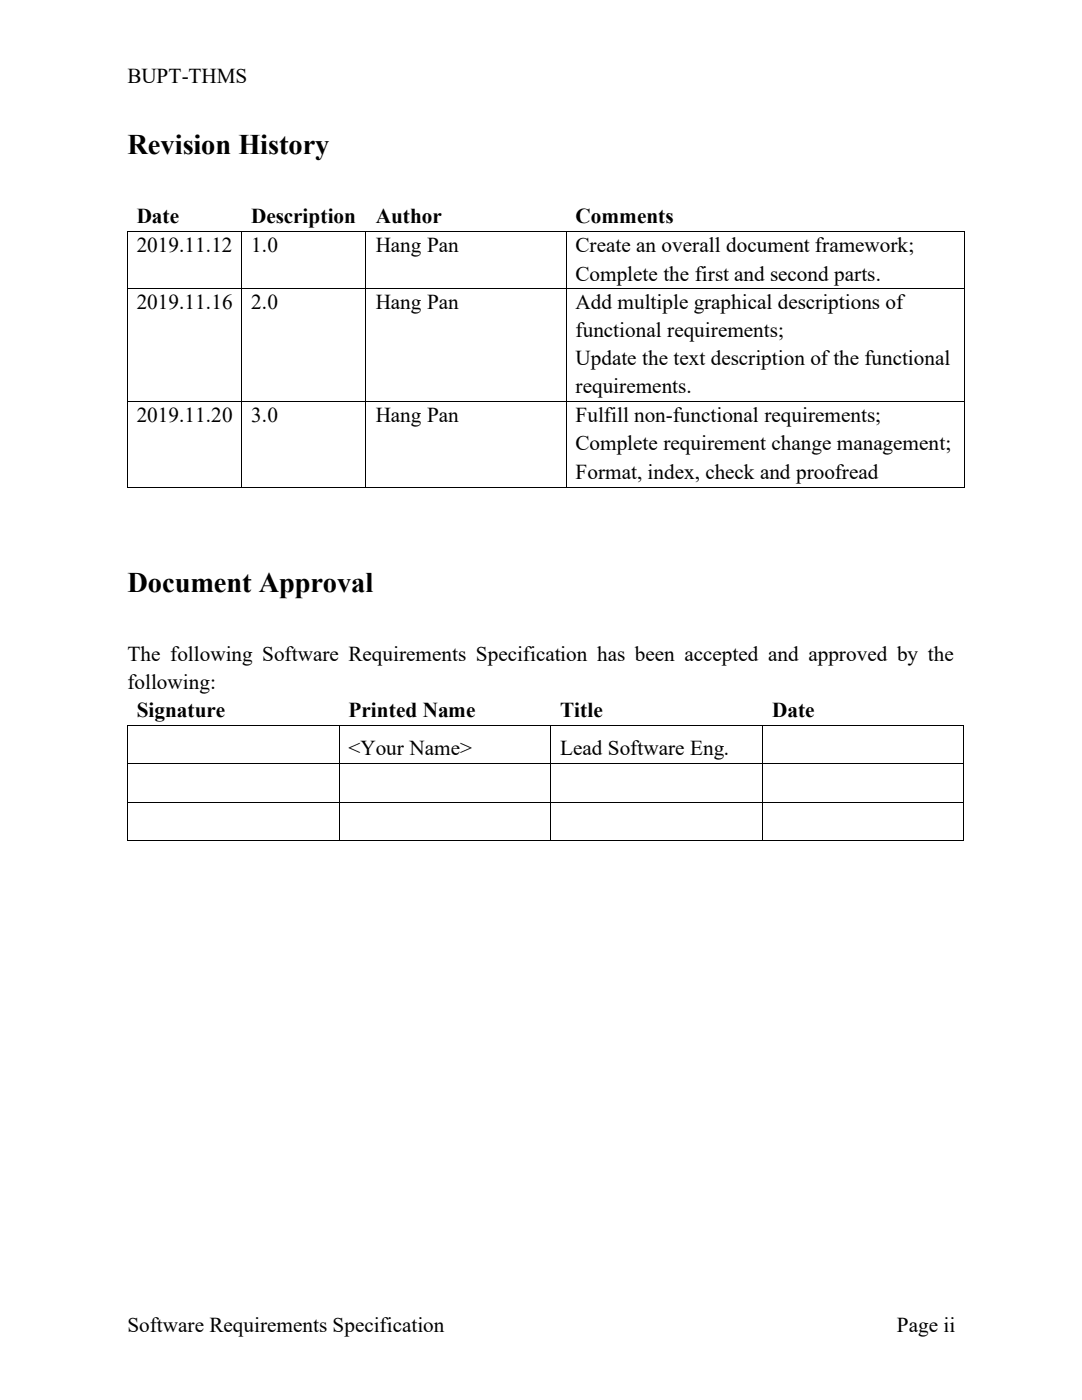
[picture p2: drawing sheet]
<svg xmlns="http://www.w3.org/2000/svg" width="216mm" height="279mm" viewBox="0 0 216 279" stroke-linecap="round" stroke-linejoin="round" font-family="sans-serif">
<defs><g id="words">
<g font-size="5.7">
<text x="25.4" y="30.7">Revision History</text>
<text x="25.4" y="118.1">Document Approval</text>
</g>
<g font-size="4.2">
<text x="25.4" y="16.6">BUPT-THMS</text>
<text x="27.3" y="44.6">Date</text>
<text x="50.1" y="44.6">Description</text>
<text x="75" y="44.6">Author</text>
<text x="114.9" y="44.6">Comments</text>
<text x="27.3" y="50.3">2019.11.12</text>
<text x="50.1" y="50.3">1.0</text>
<text x="75" y="50.3">Hang Pan</text>
<text x="114.9" y="50.3">Create an overall document framework;</text>
<text x="114.9" y="56">Complete the first and second parts.</text>
<text x="27.3" y="61.7">2019.11.16</text>
<text x="50.1" y="61.7">2.0</text>
<text x="75" y="61.7">Hang Pan</text>
<text x="114.9" y="61.7">Add multiple graphical descriptions of</text>
<text x="114.9" y="67.3">functional requirements;</text>
<text x="114.9" y="72.9">Update the text description of the functional</text>
<text x="114.9" y="78.5">requirements.</text>
<text x="27.3" y="84.3">2019.11.20</text>
<text x="50.1" y="84.3">3.0</text>
<text x="75" y="84.3">Hang Pan</text>
<text x="114.9" y="84.3">Fulfill non-functional requirements;</text>
<text x="114.9" y="89.9">Complete requirement change management;</text>
<text x="114.9" y="95.5">Format, index, check and proofread</text>
<text x="25.4" y="131.9">The following Software Requirements Specification has been accepted and approved by the</text>
<text x="25.4" y="137.5">following:</text>
<text x="27.3" y="143.1">Signature</text>
<text x="69.5" y="143.1">Printed Name</text>
<text x="111.8" y="143.1">Title</text>
<text x="154.1" y="143.1">Date</text>
<text x="69.5" y="150.7">&lt;Your Name&gt;</text>
<text x="111.8" y="150.7">Lead Software Eng.</text>
<text x="25.4" y="265.8">Software Requirements Specification</text>
<text x="179" y="265.8">Page ii</text>
</g>
</g></defs>
<g fill="#000">
<path d="M25.3 46.2h.2v.1h-.2z" fill-rule="evenodd"/>
<path d="M25.3 46.2h.2v.1h-.2z" fill-rule="evenodd"/>
<path d="M25.3 57.6h.2v.2h-.2z" fill-rule="evenodd"/>
<path d="M25.5 46.2h.2v.1h-.2z" fill-rule="evenodd"/>
<path d="M48.2 46.2h.2v.1h-.2z" fill-rule="evenodd"/>
<path d="M48.2 57.6h.2v.2h-.2z" fill-rule="evenodd"/>
<path d="M48.4 46.2h.1v.1h-.1z" fill-rule="evenodd"/>
<path d="M72.9 46.2h.2v.1h-.2z" fill-rule="evenodd"/>
<path d="M72.9 57.6h.2v.2h-.2z" fill-rule="evenodd"/>
<path d="M73.1 46.2h.2v.1h-.2z" fill-rule="evenodd"/>
<path d="M112.9 46.2h.2v.1h-.2z" fill-rule="evenodd"/>
<path d="M112.9 57.6h.2v.2h-.2z" fill-rule="evenodd"/>
<path d="M113.1 46.2h.1v.1h-.1z" fill-rule="evenodd"/>
<path d="M192.4 46.2h.2v.1h-.2z" fill-rule="evenodd"/>
<path d="M192.4 57.6h.2v.2h-.2z" fill-rule="evenodd"/>
<path d="M25.3 80.1h.2v.2h-.2z" fill-rule="evenodd"/>
<path d="M25.3 97.1h.2v.2h-.2z" fill-rule="evenodd"/>
<path d="M25.3 97.1h.2v.2h-.2z" fill-rule="evenodd"/>
<path d="M48.2 80.1h.2v.2h-.2z" fill-rule="evenodd"/>
<path d="M48.2 97.1h.2v.2h-.2z" fill-rule="evenodd"/>
<path d="M72.9 80.1h.2v.2h-.2z" fill-rule="evenodd"/>
<path d="M72.9 97.1h.2v.2h-.2z" fill-rule="evenodd"/>
<path d="M112.9 80.1h.2v.2h-.2z" fill-rule="evenodd"/>
<path d="M112.9 97.1h.2v.2h-.2z" fill-rule="evenodd"/>
<path d="M192.4 80.1h.2v.2h-.2z" fill-rule="evenodd"/>
<path d="M192.4 97.1h.2v.2h-.2z" fill-rule="evenodd"/>
<path d="M192.4 97.1h.2v.2h-.2z" fill-rule="evenodd"/>
<path d="M25.3 144.7h.2v.2h-.2z" fill-rule="evenodd"/>
<path d="M25.3 144.7h.2v.2h-.2z" fill-rule="evenodd"/>
<path d="M25.3 152.4h.2v.1h-.2z" fill-rule="evenodd"/>
<path d="M25.5 144.7h.2v.2h-.2z" fill-rule="evenodd"/>
<path d="M67.6 144.7h.2v.2h-.2z" fill-rule="evenodd"/>
<path d="M67.6 152.4h.2v.1h-.2z" fill-rule="evenodd"/>
<path d="M67.8 144.7h.1v.2h-.1z" fill-rule="evenodd"/>
<path d="M109.9 144.7h.1v.2h-.1z" fill-rule="evenodd"/>
<path d="M109.9 152.4h.1v.1h-.1z" fill-rule="evenodd"/>
<path d="M110 144.7h.2v.2h-.2z" fill-rule="evenodd"/>
<path d="M152 144.7h.2v.2h-.2z" fill-rule="evenodd"/>
<path d="M152 152.4h.2v.1h-.2z" fill-rule="evenodd"/>
<path d="M152.2 144.7h.2v.2h-.2z" fill-rule="evenodd"/>
<path d="M192.1 144.7h.2v.2h-.2z" fill-rule="evenodd"/>
<path d="M192.1 152.4h.2v.1h-.2z" fill-rule="evenodd"/>
<path d="M25.3 160h.2v.1h-.2z" fill-rule="evenodd"/>
<path d="M25.3 167.6h.2v.2h-.2z" fill-rule="evenodd"/>
<path d="M25.3 167.6h.2v.2h-.2z" fill-rule="evenodd"/>
<path d="M67.6 160h.2v.1h-.2z" fill-rule="evenodd"/>
<path d="M67.6 167.6h.2v.2h-.2z" fill-rule="evenodd"/>
<path d="M109.9 160h.1v.1h-.1z" fill-rule="evenodd"/>
<path d="M109.9 167.6h.1v.2h-.1z" fill-rule="evenodd"/>
<path d="M152 160h.2v.1h-.2z" fill-rule="evenodd"/>
<path d="M152 167.6h.2v.2h-.2z" fill-rule="evenodd"/>
<path d="M192.1 160h.2v.1h-.2z" fill-rule="evenodd"/>
<path d="M192.1 167.6h.2v.2h-.2z" fill-rule="evenodd"/>
<path d="M192.1 167.6h.2v.2h-.2z" fill-rule="evenodd"/>
</g>
<g fill="none" stroke="#000" stroke-width=".2">
<path d="M25.4 46.3v11.3M25.4 57.8v22.3M25.5 57.7h22.7M25.7 46.2h22.5M48.3 46.3v11.3M48.3 57.8v22.3M48.4 57.7h24.5M48.5 46.2h24.4M73 46.3v11.3M73 57.8v22.3M73.1 57.7h39.8M73.3 46.2h39.6"/>
<path d="M113 46.3v11.3M113 57.8v22.3M113.1 57.7h79.3M113.2 46.2h79.2M192.5 46.3v11.3M192.5 57.8v22.3M25.4 80.3v16.8M25.5 80.2h22.7M25.5 97.2h22.7M48.3 80.3v16.8M48.4 80.2h24.5M48.4 97.2h24.5"/>
<path d="M73 80.3v16.8M73.1 80.2h39.8M73.1 97.2h39.8M113 80.3v16.8M113.1 80.2h79.3M113.1 97.2h79.3M192.5 80.3v16.8M25.4 144.9v7.5M25.4 152.5v7.5M25.5 152.4h42.1M25.7 144.8h41.9M67.7 144.9v7.5"/>
<path d="M67.7 152.5v7.5M67.8 152.4h42.1M67.9 144.8h42M109.9 144.9v7.5M109.9 152.5v7.5M110 152.4h42M110.2 144.8h41.8M152.1 144.9v7.5M152.1 152.5v7.5M152.2 152.4h39.9M152.4 144.8h39.7M192.2 144.9v7.5"/>
<path d="M192.2 152.5v7.5M25.4 160.1v7.5M25.5 160.1h42.1M25.5 167.7h42.1M67.7 160.1v7.5M67.8 160.1h42.1M67.8 167.7h42.1M109.9 160.1v7.5M110 160.1h42M110 167.7h42M152.1 160.1v7.5M152.2 160.1h39.9"/>
<path d="M152.2 167.7h39.9M192.2 160.1v7.5"/>
</g>
<use href="#words"/>
</svg>
